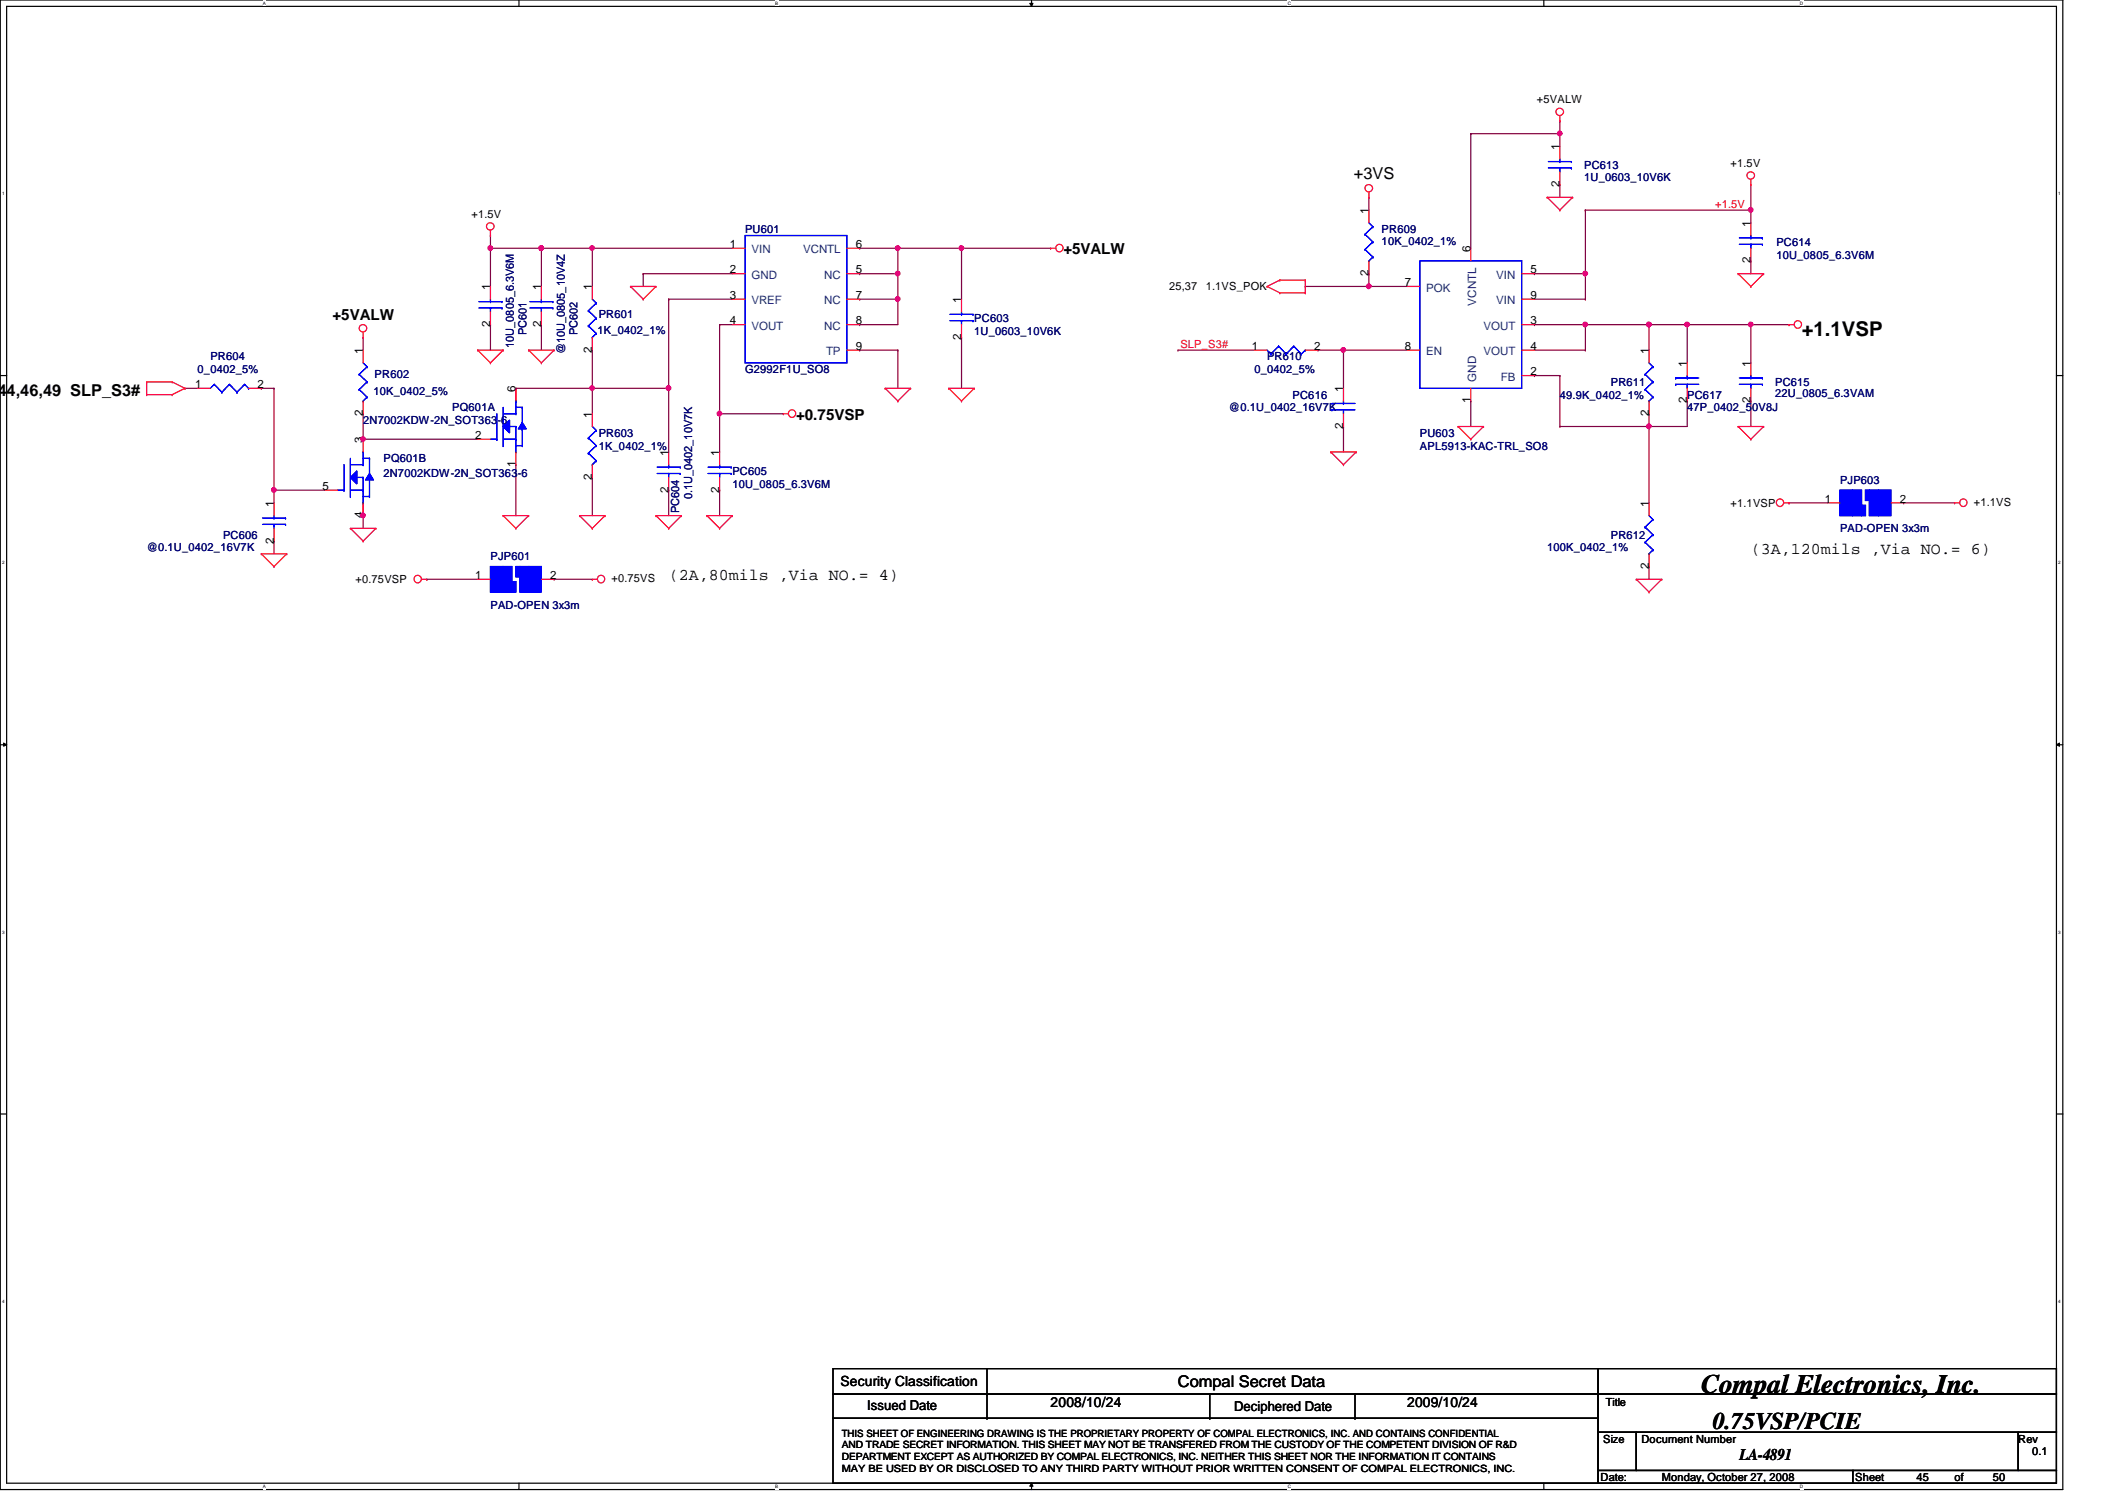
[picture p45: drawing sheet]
<svg xmlns="http://www.w3.org/2000/svg" width="297mm" height="210mm" viewBox="0 0 297 210" stroke-linecap="round" stroke-linejoin="round" font-family="sans-serif">
<defs><g id="words">
<text font-size="3.7" x="237.6" y="194.5">Compal Electronics, Inc.</text>
<text font-size="3.3" x="239.2" y="199.5">0.75VSP/PCIE</text>
<text font-size="2.8" x="251.6" y="46.9">+1.1VSP</text>
<g font-size="2.3">
<text x="189.1" y="25">+3VS</text>
<text x="-1" y="55.3">,44,46,49 SLP_S3#</text>
<text x="244.5" y="77.4">(3A,120mils ,Via NO.= 6)</text>
<text x="93.4" y="81">(2A,80mils ,Via NO.= 4)</text>
<text x="242.9" y="203.9">LA-4891</text>
</g>
<text font-size="2.2" x="164.5" y="193.7">Compal Secret Data</text>
<g font-size="2.1">
<text x="148.5" y="35.4">+5VALW</text>
<text x="46.4" y="44.7">+5VALW</text>
<text x="111.2" y="58.7">+0.75VSP</text>
</g>
<g font-size="1.9">
<text x="117.4" y="193.6">Security Classification</text>
<text x="121.1" y="196.9">Issued Date</text>
<text x="146.7" y="196.5">2008/10/24</text>
<text x="172.3" y="197.1">Deciphered Date</text>
<text x="196.5" y="196.5">2009/10/24</text>
</g>
<g font-size="1.6">
<text x="214.6" y="14.4">+5VALW</text>
<text x="217.8" y="21" transform="rotate(-90 217.8 21)">1</text>
<text x="241.7" y="23.3">+1.5V</text>
<text x="191.1" y="29.9" transform="rotate(-90 191.1 29.9)">1</text>
<text x="217.8" y="26.1" transform="rotate(-90 217.8 26.1)">2</text>
<text x="65.8" y="30.4">+1.5V</text>
<text x="101.9" y="34.6">1</text>
<text x="119.5" y="34.6">6</text>
<text x="205.4" y="35.2" transform="rotate(-90 205.4 35.2)">6</text>
<text x="244.5" y="31.7" transform="rotate(-90 244.5 31.7)">1</text>
<text x="68.4" y="40.6" transform="rotate(-90 68.4 40.6)">1</text>
<text x="75.6" y="40.6" transform="rotate(-90 75.6 40.6)">1</text>
<text x="82.7" y="40.6" transform="rotate(-90 82.7 40.6)">1</text>
<text x="101.9" y="38.2">2</text>
<text x="101.9" y="41.7">3</text>
<text x="119.5" y="38.2">5</text>
<text x="119.5" y="41.7">7</text>
<text x="163.3" y="40.6">25,37</text>
<text x="168.4" y="40.6">1.1VS_POK</text>
<text x="191.1" y="38.6" transform="rotate(-90 191.1 38.6)">2</text>
<text x="196.2" y="40">7</text>
<text x="213.7" y="38.2">5</text>
<text x="213.7" y="41.7">9</text>
<text x="244.5" y="36.8" transform="rotate(-90 244.5 36.8)">2</text>
<text x="68.4" y="45.7" transform="rotate(-90 68.4 45.7)">2</text>
<text x="75.6" y="45.7" transform="rotate(-90 75.6 45.7)">2</text>
<text x="101.9" y="45.3">4</text>
<text x="119.5" y="45.3">8</text>
<text x="134.2" y="47.5" transform="rotate(-90 134.2 47.5)">2</text>
<text x="134.2" y="42.3" transform="rotate(-90 134.2 42.3)">1</text>
<text x="213.7" y="45.3">3</text>
<text x="50.7" y="49.4" transform="rotate(-90 50.7 49.4)">1</text>
<text x="82.7" y="49.2" transform="rotate(-90 82.7 49.2)">2</text>
<text x="119.5" y="48.9">9</text>
<text x="174.8" y="48.9">1</text>
<text x="183.5" y="48.9">2</text>
<text x="196.2" y="48.9">8</text>
<text x="213.7" y="48.9">4</text>
<text x="213.7" y="52.4">2</text>
<text x="230.2" y="49.4" transform="rotate(-90 230.2 49.4)">1</text>
<text x="235.6" y="51.2" transform="rotate(-90 235.6 51.2)">1</text>
<text x="244.5" y="51.2" transform="rotate(-90 244.5 51.2)">1</text>
<text x="27.3" y="54.2">1</text>
<text x="35.9" y="54.2">2</text>
<text x="50.7" y="58.1" transform="rotate(-90 50.7 58.1)">2</text>
<text x="72" y="54.8" transform="rotate(-90 72 54.8)">6</text>
<text x="82.7" y="58.3" transform="rotate(-90 82.7 58.3)">1</text>
<text x="187.6" y="59.9" transform="rotate(-90 187.6 59.9)">2</text>
<text x="187.6" y="54.8" transform="rotate(-90 187.6 54.8)">1</text>
<text x="205.4" y="56.3" transform="rotate(-90 205.4 56.3)">1</text>
<text x="230.2" y="58.1" transform="rotate(-90 230.2 58.1)">2</text>
<text x="235.6" y="56.3" transform="rotate(-90 235.6 56.3)">2</text>
<text x="244.5" y="56.3" transform="rotate(-90 244.5 56.3)">2</text>
<text x="50.7" y="61.9" transform="rotate(-90 50.7 61.9)">3</text>
<text x="66.4" y="61.3">2</text>
<text x="72" y="65.2" transform="rotate(-90 72 65.2)">1</text>
<text x="93.3" y="63.7" transform="rotate(-90 93.3 63.7)">1</text>
<text x="100.5" y="63.7" transform="rotate(-90 100.5 63.7)">1</text>
<text x="38.2" y="70.8" transform="rotate(-90 38.2 70.8)">1</text>
<text x="45" y="68.4">5</text>
<text x="82.7" y="67" transform="rotate(-90 82.7 67)">2</text>
<text x="93.3" y="68.8" transform="rotate(-90 93.3 68.8)">2</text>
<text x="100.5" y="68.8" transform="rotate(-90 100.5 68.8)">2</text>
<text x="230.2" y="70.8" transform="rotate(-90 230.2 70.8)">1</text>
<text x="241.7" y="70.8">+1.1VSP</text>
<text x="254.8" y="70.2">1</text>
<text x="265.3" y="70.2">2</text>
<text x="275.6" y="70.6">+1.1VS</text>
<text x="38.2" y="75.9" transform="rotate(-90 38.2 75.9)">2</text>
<text x="50.7" y="72.3" transform="rotate(-90 50.7 72.3)">4</text>
<text x="49.7" y="81.4">+0.75VSP</text>
<text x="66.4" y="80.9">1</text>
<text x="76.8" y="80.9">2</text>
<text x="85.4" y="81.3">+0.75VS</text>
<text x="230.2" y="79.5" transform="rotate(-90 230.2 79.5)">2</text>
<text x="224.2" y="196.3">Title</text>
<text x="223.9" y="201.5">Size</text>
<text x="229.2" y="201.5">Document Number</text>
<text x="281.9" y="201.5">Rev</text>
<text x="283.8" y="203.2">0.1</text>
<text x="223.5" y="206.8">Date:</text>
<text x="232.1" y="206.8">Monday, October 27, 2008</text>
<text x="259.1" y="206.8">Sheet</text>
<text x="267.6" y="206.8">45</text>
<text x="273" y="206.8">of</text>
<text x="278.3" y="206.8">50</text>
</g>
<g font-size="1.6" fill="#000080">
<text x="221.2" y="23.7">PC613</text>
<text x="221.2" y="25.3">1U_0603_10V6K</text>
<text x="104.1" y="32.6">PU601</text>
<text x="193" y="32.6">PR609</text>
<text x="193" y="34.2">10K_0402_1%</text>
<text x="248.1" y="34.3">PC614</text>
<text x="248.1" y="36.1">10U_0805_6.3V6M</text>
<text x="73.5" y="46.8" transform="rotate(-90 73.5 46.8)">PC601</text>
<text x="80.6" y="46.8" transform="rotate(-90 80.6 46.8)">PC602</text>
<text x="83.4" y="46.6">1K_0402_1%</text>
<text x="83.6" y="44.4">PR601</text>
<text x="136.1" y="45">PC603</text>
<text x="136.1" y="46.8">1U_0603_10V6K</text>
<text x="27.6" y="52.1">0_0402_5%</text>
<text x="29.4" y="50.3">PR604</text>
<text x="52.3" y="52.8">PR602</text>
<text x="71.8" y="48.6" transform="rotate(-90 71.8 48.6)">10U_0805_6.3V6M</text>
<text x="78.9" y="49.4" transform="rotate(-90 78.9 49.4)">@10U_0805_10V4Z</text>
<text x="104.1" y="52.1">G2992F1U_SO8</text>
<text x="175.2" y="52.1">0_0402_5%</text>
<text x="176.9" y="50.3">PR610</text>
<text x="225" y="53.9">PR611</text>
<text x="247.9" y="53.9">PC615</text>
<text x="50.7" y="59.2">2N7002KDW-2N_SOT363-6</text>
<text x="52.2" y="55.1">10K_0402_5%</text>
<text x="63.2" y="57.4">PQ601A</text>
<text x="171.6" y="57.4">@0.1U_0402_16V7K</text>
<text x="180.5" y="55.7">PC616</text>
<text x="217.8" y="55.7">49.9K_0402_1%</text>
<text x="235.6" y="55.7">PC617</text>
<text x="235.6" y="57.4">47P_0402_50V8J</text>
<text x="247.9" y="55.5">22U_0805_6.3VAM</text>
<text x="53.5" y="64.6">PQ601B</text>
<text x="83.6" y="61">PR603</text>
<text x="83.6" y="62.8">1K_0402_1%</text>
<text x="198.3" y="61">PU603</text>
<text x="198.3" y="62.8">APL5913-KAC-TRL_SO8</text>
<text x="53.5" y="66.7">2N7002KDW-2N_SOT363-6</text>
<text x="94.9" y="71.7" transform="rotate(-90 94.9 71.7)">PC604</text>
<text x="96.6" y="69.7" transform="rotate(-90 96.6 69.7)">0.1U_0402_10V7K</text>
<text x="102.3" y="66.3">PC605</text>
<text x="102.3" y="68.1">10U_0805_6.3V6M</text>
<text x="257" y="67.6">PJP603</text>
<text x="20.5" y="77">@0.1U_0402_16V7K</text>
<text x="31.2" y="75.2">PC606</text>
<text x="216.1" y="77">100K_0402_1%</text>
<text x="225" y="75.2">PR612</text>
<text x="257" y="74.3">PAD-OPEN 3x3m</text>
<text x="68.5" y="78.2">PJP601</text>
<text x="68.5" y="85">PAD-OPEN 3x3m</text>
</g>
<g font-size="1.6" fill="#f00">
<text x="239.5" y="29">+1.5V</text>
<text x="164.8" y="48.6">SLP_S3#</text>
</g>
<g font-size="1.6" fill="#004080">
<text x="104.9" y="35.4">VIN</text>
<text x="112.2" y="35.4">VCNTL</text>
<text x="104.9" y="38.9">GND</text>
<text x="115.1" y="38.9">NC</text>
<text x="199.2" y="40.7">POK</text>
<text x="209" y="38.9">VIN</text>
<text x="104.9" y="46.1">VOUT</text>
<text x="104.9" y="42.5">VREF</text>
<text x="115.1" y="42.5">NC</text>
<text x="115.1" y="46.1">NC</text>
<text x="206.2" y="42.7" transform="rotate(-90 206.2 42.7)">VCNTL</text>
<text x="207.2" y="46.1">VOUT</text>
<text x="209" y="42.5">VIN</text>
<text x="115.4" y="49.6">TP</text>
<text x="199.2" y="49.6">EN</text>
<text x="206.2" y="53.3" transform="rotate(-90 206.2 53.3)">GND</text>
<text x="207.2" y="49.6">VOUT</text>
<text x="209.6" y="53.2">FB</text>
</g>
<g font-size="1.4">
<text x="117.6" y="200.6">THIS SHEET OF ENGINEERING DRAWING IS THE PROPRIETARY PROPERTY OF COMPAL ELECTRONICS, INC. AND CONTAINS CONFIDENTIAL</text>
<text x="117.6" y="202.3">AND TRADE SECRET INFORMATION. THIS SHEET MAY NOT BE TRANSFERED FROM THE CUSTODY OF THE COMPETENT DIVISION OF R&amp;D</text>
<text x="117.6" y="203.9">DEPARTMENT EXCEPT AS AUTHORIZED BY COMPAL ELECTRONICS, INC. NEITHER THIS SHEET NOR THE INFORMATION IT CONTAINS</text>
<text x="117.6" y="205.6">MAY BE USED BY OR DISCLOSED TO ANY THIRD PARTY WITHOUT PRIOR WRITTEN CONSENT OF COMPAL ELECTRONICS, INC.</text>
</g>
<g font-size=".6">
<text x="36.7" y=".7">A</text>
<text x="108.2" y=".7">B</text>
<text x="179.8" y=".7">C</text>
<text x="251.4" y=".7">D</text>
<text x=".3" y="27.3">1</text>
<text x="287.4" y="27.3">1</text>
<text x=".3" y="78.8">2</text>
<text x="287.4" y="78.8">2</text>
<text x=".3" y="130.4">3</text>
<text x="287.4" y="130.4">3</text>
<text x=".3" y="181.9">4</text>
<text x="287.4" y="181.9">4</text>
<text x="36.7" y="207.9">A</text>
<text x="108.2" y="207.9">B</text>
<text x="179.8" y="207.9">C</text>
<text x="251.4" y="207.9">D</text>
</g>
</g></defs>
<path d="M0 0h288.1v208h-288.1zM.9 .9h286.3v206.2h-286.3z" fill="none" stroke="#000" stroke-width=".17"/>
<g fill="#fff">
<path d="M36.7 .1h.4v.7h-.4z"/>
<path d="M36.7 207.3h.4v.7h-.4z"/>
</g>
<path d="M72.5 0v.9M72.5 207.1v.9" fill="none" stroke="#000" stroke-width=".17"/>
<g fill="#fff">
<path d="M108.2 .1h.5v.7h-.5z"/>
<path d="M108.2 207.3h.5v.7h-.5z"/>
</g>
<path d="M144.1 0v.9M144.1 207.1v.9" fill="none" stroke="#000" stroke-width=".17"/>
<path d="M143.8 .5h.5l-.2 .4zM144.1 207.1l.2 .5h-.5z" fill="#000"/>
<path d="M143.8 .5h.5l-.2 .4zM144.1 207.1l.2 .5h-.5z" fill="none" stroke="#000" stroke-width=".14"/>
<g fill="#fff">
<path d="M179.8 .1h.5v.7h-.5z"/>
<path d="M179.8 207.3h.5v.7h-.5z"/>
</g>
<path d="M215.6 0v.9M215.6 207.1v.9" fill="none" stroke="#000" stroke-width=".17"/>
<g fill="#fff">
<path d="M251.4 .1h.4v.7h-.4z"/>
<path d="M251.4 207.3h.4v.7h-.4z"/>
<path d="M.3 26.7h.3v.7h-.3z"/>
<path d="M287.4 26.7h.4v.7h-.4z"/>
<path d="M.3 78.2h.3v.8h-.3z"/>
<path d="M287.4 78.2h.4v.8h-.4z"/>
</g>
<path d="M0 52.5h.9M287.2 52.5h.9" fill="none" stroke="#000" stroke-width=".17"/>
<g fill="#fff">
<path d="M.3 129.8h.3v.7h-.3z"/>
<path d="M287.4 129.8h.4v.7h-.4z"/>
</g>
<path d="M0 104h.9M287.2 104h.9" fill="none" stroke="#000" stroke-width=".17"/>
<path d="M.5 103.8l.4 .2-.4 .2zM287.2 104l.4-.2v.4z" fill="#000"/>
<path d="M.5 103.8l.4 .2-.4 .2zM287.2 104l.4-.2v.4z" fill="none" stroke="#000" stroke-width=".14"/>
<g fill="#fff">
<path d="M.3 181.4h.3v.7h-.3z"/>
<path d="M287.4 181.4h.4v.7h-.4z"/>
</g>
<path d="M0 155.6h.9M287.2 155.6h.9" fill="none" stroke="#000" stroke-width=".17"/>
<path d="M50.7 57.8h.1M50.7 47.1h.1M50.7 47.1v1.8M50.7 57.8v3.5M50.7 72h.1M50.7 72v1.8" fill="none" stroke="#800040" stroke-width=".17"/>
<circle cx="50.7" cy="72" r=".32" fill="#f0f"/>
<circle cx="50.7" cy="72" r=".32" fill="none" stroke="#f0f" stroke-width=".17"/>
<path d="M82.7 34.7h.1M82.7 34.7v5.3M82.7 48.9h.1M82.7 48.9v5.3M38.3 75.6h.1M38.3 68.5h.1M38.3 68.5v1.7M38.3 75.6v1.7" fill="none" stroke="#800040" stroke-width=".17"/>
<circle cx="38.2" cy="68.4" r=".32" fill="#f0f"/>
<circle cx="38.2" cy="68.4" r=".32" fill="none" stroke="#f0f" stroke-width=".17"/>
<path d="M36.5 54.2h.1M36.5 54.2h1.8M38.3 68.5h.1M38.3 68.5h7.1M50.7 61.3h.1M50.7 61.3h16" fill="none" stroke="#800040" stroke-width=".17"/>
<circle cx="50.7" cy="61.3" r=".32" fill="#f0f"/>
<circle cx="50.7" cy="61.3" r=".32" fill="none" stroke="#f0f" stroke-width=".17"/>
<path d="M125.4 34.7h.1M125.4 34.7h8.9M134.3 34.7h.1M134.3 34.7v7.1M134.3 47.1h.1M134.3 47.1v7.1" fill="none" stroke="#800040" stroke-width=".17"/>
<circle cx="125.4" cy="34.6" r=".32" fill="#f0f"/>
<circle cx="125.4" cy="34.6" r=".32" fill="none" stroke="#f0f" stroke-width=".17"/>
<path d="M25.8 54.2h.1M25.8 54.2h1.8M72 54.2h.1M72 54.2v1.8M82.7 54.2h.1M82.7 54.2h10.7M72 64.9h.1M72 64.9v7.1" fill="none" stroke="#800040" stroke-width=".17"/>
<circle cx="93.4" cy="54.2" r=".32" fill="#f0f"/>
<circle cx="93.4" cy="54.2" r=".32" fill="none" stroke="#f0f" stroke-width=".17"/>
<circle cx="82.7" cy="54.2" r=".32" fill="#f0f"/>
<circle cx="82.7" cy="54.2" r=".32" fill="none" stroke="#f0f" stroke-width=".17"/>
<path d="M68.5 34.7h.1M68.5 34.7v5.3M68.5 34.7h7.1" fill="none" stroke="#800040" stroke-width=".17"/>
<circle cx="68.5" cy="34.6" r=".32" fill="#f0f"/>
<circle cx="68.5" cy="34.6" r=".32" fill="none" stroke="#f0f" stroke-width=".17"/>
<g fill="none" stroke="#800040" stroke-width=".17">
<path d="M89.8 38.2h.1M89.8 38.2v1.8M120.1 38.2h.1M120.1 38.2h5.3M125.4 38.2h.1M125.4 38.2v3.6M75.6 45.3h.1M75.6 45.3v3.6M93.4 41.8h.1M93.4 41.8v12.4M100.5 45.3h.1M100.5 45.3h1.8"/>
<path d="M120.1 48.9h.1M120.1 45.3h.1M120.1 45.3h5.3M120.1 48.9h5.3"/>
</g>
<circle cx="125.4" cy="41.8" r=".32" fill="#f0f"/>
<circle cx="125.4" cy="41.8" r=".32" fill="none" stroke="#f0f" stroke-width=".17"/>
<circle cx="125.4" cy="38.2" r=".32" fill="#f0f"/>
<circle cx="125.4" cy="38.2" r=".32" fill="none" stroke="#f0f" stroke-width=".17"/>
<path d="M134.3 34.7h.1M134.3 34.7h12.4" fill="none" stroke="#800040" stroke-width=".17"/>
<circle cx="134.3" cy="34.6" r=".32" fill="#f0f"/>
<circle cx="134.3" cy="34.6" r=".32" fill="none" stroke="#f0f" stroke-width=".17"/>
<path d="M100.5 57.8h.1M100.5 45.3h.1M100.5 45.3v17.8M100.5 57.8h8.9" fill="none" stroke="#800040" stroke-width=".17"/>
<circle cx="100.5" cy="57.8" r=".32" fill="#f0f"/>
<circle cx="100.5" cy="57.8" r=".32" fill="none" stroke="#f0f" stroke-width=".17"/>
<path d="M82.7 34.7h.1M82.7 34.7h19.6M89.8 38.2h.1M89.8 38.2h12.5M82.7 54.2h.1M82.7 54.2v3.6M93.4 54.2h.1M93.4 54.2v8.9M93.4 68.5h.1M93.4 68.5v3.5M100.5 68.5h.1M100.5 68.5v3.5" fill="none" stroke="#800040" stroke-width=".17"/>
<circle cx="82.7" cy="34.6" r=".32" fill="#f0f"/>
<circle cx="82.7" cy="34.6" r=".32" fill="none" stroke="#f0f" stroke-width=".17"/>
<path d="M75.6 34.7h.1M75.6 34.7v5.3" fill="none" stroke="#800040" stroke-width=".17"/>
<circle cx="75.6" cy="34.6" r=".32" fill="#f0f"/>
<circle cx="75.6" cy="34.6" r=".32" fill="none" stroke="#f0f" stroke-width=".17"/>
<g fill="none" stroke="#800040" stroke-width=".17">
<path d="M68.5 32.9h.1M68.5 32.9v1.8M75.6 34.7h.1M75.6 34.7h7.1M120.1 34.7h.1M120.1 34.7h5.3M125.4 34.7h.1M125.4 34.7v3.5M68.5 45.3h.1M68.5 45.3v3.6M93.4 41.8h.1M93.4 41.8h8.9"/>
<path d="M120.1 41.8h.1M120.1 41.8h5.3M125.4 48.9h.1M125.4 41.8h.1M125.4 41.8v3.5M125.4 48.9v5.3M82.7 66.7h.1M82.7 66.7v5.3M59.6 80.9h.1M59.6 80.9h7.1M77.4 80.9h.1M77.4 80.9h5.3"/>
</g>
<circle cx="75.6" cy="34.6" r=".32" fill="#f0f"/>
<circle cx="75.6" cy="34.6" r=".32" fill="none" stroke="#f0f" stroke-width=".17"/>
<path d="M230.3 59.6h.1M230.3 59.6h5.3M249.8 70.2h.1M249.8 70.2h5.4M265.8 70.2h.1M265.8 70.2h7.2" fill="none" stroke="#800040" stroke-width=".17"/>
<circle cx="230.3" cy="59.5" r=".32" fill="#f0f"/>
<circle cx="230.3" cy="59.5" r=".32" fill="none" stroke="#f0f" stroke-width=".17"/>
<g fill="none" stroke="#800040" stroke-width=".17">
<path d="M205.4 18.7h.1M205.4 18.7v16M205.4 18.7h12.4M217.8 25.8h.1M217.8 25.8v1.8M244.5 25.8h.1M244.5 25.8v3.5M221.4 45.3h.1M221.4 45.3h8.9M230.3 59.6h.1M230.3 59.6v10.6M244.5 45.3h.1"/>
<path d="M244.5 56h.1M244.5 45.3v5.4M244.5 56v3.6M244.5 45.3h5.3M249.8 45.3h.1M230.3 79.1h.1M230.3 79.1v1.8"/>
</g>
<circle cx="230.3" cy="45.3" r=".32" fill="#f0f"/>
<circle cx="230.3" cy="45.3" r=".32" fill="none" stroke="#f0f" stroke-width=".17"/>
<path d="M214.3 38.2h.1M214.3 38.2h7.1" fill="none" stroke="#800040" stroke-width=".17"/>
<circle cx="221.4" cy="38.2" r=".32" fill="#f0f"/>
<circle cx="221.4" cy="38.2" r=".32" fill="none" stroke="#f0f" stroke-width=".17"/>
<path d="M214.3 45.3h.1M214.3 45.3h7.1" fill="none" stroke="#800040" stroke-width=".17"/>
<circle cx="221.4" cy="45.3" r=".32" fill="#f0f"/>
<circle cx="221.4" cy="45.3" r=".32" fill="none" stroke="#f0f" stroke-width=".17"/>
<path d="M221.4 29.3h.1M221.4 29.3h23.1M244.5 29.3h.1M244.5 29.3v1.8" fill="none" stroke="#800040" stroke-width=".17"/>
<circle cx="244.5" cy="29.3" r=".32" fill="#f0f"/>
<circle cx="244.5" cy="29.3" r=".32" fill="none" stroke="#f0f" stroke-width=".17"/>
<path d="M205.4 56h.1M205.4 56v3.6M217.8 52.5h.1M217.8 52.5v7.1M235.6 45.3h.1M235.6 45.3h8.9" fill="none" stroke="#800040" stroke-width=".17"/>
<circle cx="244.5" cy="45.3" r=".32" fill="#f0f"/>
<circle cx="244.5" cy="45.3" r=".32" fill="none" stroke="#f0f" stroke-width=".17"/>
<circle cx="235.6" cy="45.3" r=".32" fill="#f0f"/>
<circle cx="235.6" cy="45.3" r=".32" fill="none" stroke="#f0f" stroke-width=".17"/>
<path d="M191.2 27.6h.1M191.2 38.2h.1M191.2 27.6v1.7M191.2 38.2v1.8M221.4 29.3h.1M221.4 29.3v8.9M230.3 45.3h.1M230.3 45.3v3.6M235.6 45.3h.1M235.6 56h.1M235.6 45.3v5.4M235.6 56v3.6" fill="none" stroke="#800040" stroke-width=".17"/>
<circle cx="230.3" cy="45.3" r=".32" fill="#f0f"/>
<circle cx="230.3" cy="45.3" r=".32" fill="none" stroke="#f0f" stroke-width=".17"/>
<path d="M217.8 18.7h.1M217.8 18.7v1.7M187.6 48.9h.1M187.6 48.9h8.9M191.2 40h.1M191.2 40h5.3" fill="none" stroke="#800040" stroke-width=".17"/>
<circle cx="217.8" cy="18.6" r=".32" fill="#f0f"/>
<circle cx="217.8" cy="18.6" r=".32" fill="none" stroke="#f0f" stroke-width=".17"/>
<path d="M217.8 16.9h.1M217.8 16.9v1.8M164.5 48.9h.1M164.5 48.9h10.7M187.6 48.9h.1M187.6 48.9v5.3" fill="none" stroke="#800040" stroke-width=".17"/>
<circle cx="187.6" cy="48.9" r=".32" fill="#f0f"/>
<circle cx="187.6" cy="48.9" r=".32" fill="none" stroke="#f0f" stroke-width=".17"/>
<path d="M182.3 40h.1M182.3 40h8.9M184.1 48.9h.1M184.1 48.9h3.5M187.6 59.6h.1M187.6 59.6v3.5" fill="none" stroke="#800040" stroke-width=".17"/>
<circle cx="191.1" cy="40" r=".32" fill="#f0f"/>
<circle cx="191.1" cy="40" r=".32" fill="none" stroke="#f0f" stroke-width=".17"/>
<g fill="none" stroke="#800040" stroke-width=".17">
<path d="M221.4 38.2h.1M221.4 38.2v3.6M244.5 36.4h.1M244.5 36.4v1.8M38.3 54.2h.1M38.3 54.2v14.3M72 54.2h.1M72 54.2h10.7M214.3 52.5h.1M214.3 52.5h3.5M214.3 48.9h7.1M214.3 41.8h7.1"/>
<path d="M217.8 59.6h.1M221.4 48.9h.1M221.4 45.3h.1M221.4 41.8h.1M221.4 45.3v3.6M230.3 57.8h.1M230.3 45.3h5.3M230.3 57.8v1.8h-12.5M235.6 45.3h.1M50.7 68.5h.1M50.7 68.5v3.5"/>
</g>
<g fill="none" stroke="#f00" stroke-width=".17">
<path d="M217.8 16.9h.1M217.8 16.2v.7M68.5 32.9h.1M68.5 32.2v.7M102.3 34.7h1.8M102.3 38.2h1.8M118.3 34.7h1.8M118.3 38.2h1.8M146.7 34.7h.1M146.7 34.7h.7M178.7 39.1h.1M178.7 39.1l-1.8 .9"/>
<path d="M178.7 39.1h3.6M182.3 39.1h.1M182.3 39.1v1.8M191.2 27.6h.1M191.2 26.8v.8M216.1 27.6h.1M216.1 27.6h3.5M216.1 27.6l1.7 1.7M217.8 29.3h.1M217.8 20.4v1.8M217.8 24v1.8M219.6 27.6h.1"/>
<path d="M219.6 27.6l-1.8 1.7M242.7 38.2h.1M242.7 38.2h3.6M242.7 38.2l1.8 1.8M244.5 25.8h.1M244.5 25.1v.7M244.5 31.1v1.8M244.5 34.7v1.7M246.3 38.2h.1M246.3 38.2l-1.8 1.8M20.5 53.3h.1M20.5 55.1h.1"/>
<path d="M20.5 53.3h3.5M20.5 53.3v1.8M20.5 55.1h3.5M24 53.3h.1M24 55.1h.1M24 53.3l1.8 .9M25.8 54.2h.1M25.8 54.2l-1.8 .9M27.6 54.2h1.8M34.7 54.2h1.8M50.7 47.1h.1M50.7 46.4v.7"/>
<path d="M50.7 48.9v1.8M50.7 56v1.8M66.7 48.9h.1M66.7 48.9h3.6M66.7 48.9l1.8 1.8M68.5 50.7h.1M70.3 48.9h.1M70.3 48.9l-1.8 1.8M73.8 48.9h.1M73.8 48.9h3.6M73.8 48.9l1.8 1.8M75.6 50.7h.1"/>
<path d="M75.6 40v1.8M75.6 43.6v1.7M77.4 48.9h.1M77.4 48.9l-1.8 1.8M82.7 40v1.8M82.7 47.1v1.8M88 40h.1M88 40h3.6M88 40l1.8 1.8M89.8 41.8h.1M91.6 40h.1M91.6 40l-1.8 1.8"/>
<path d="M102.3 45.3h1.8M102.3 41.8h1.8M109.4 57.8h.1M109.4 57.8h.7M118.3 48.9h1.8M118.3 45.3h1.8M118.3 41.8h1.8M123.6 54.2h.1M123.6 54.2h3.6M123.6 54.2l1.8 1.8M125.4 56h.1M127.2 54.2h.1"/>
<path d="M127.2 54.2l-1.8 1.8M132.5 54.2h.1M132.5 54.2h3.6M132.5 54.2l1.8 1.8M134.3 56h.1M136.1 54.2h.1M136.1 54.2l-1.8 1.8M175.2 48.9h1.7M176.9 40h.1M176.9 40l1.8 .9M178.7 40.9h.1M178.7 40.9h3.6"/>
<path d="M182.3 40.9h.1M182.3 48.9h1.8M203.6 59.6h.1M203.6 59.6h3.6M203.6 59.6l1.8 1.7M207.2 59.6h.1M207.2 59.6l-1.8 1.7M242.7 59.6h.1M242.7 59.6h3.6M242.7 59.6l1.8 1.7M244.5 40h.1M246.3 59.6h.1"/>
<path d="M246.3 59.6l-1.8 1.7M249.8 45.3h.1M249.8 45.3h.8M36.5 77.3h.1M36.5 77.3h3.5M36.5 77.3l1.8 1.8M38.3 79.1h.1M40 77.3h.1M40 77.3l-1.7 1.8M48.9 73.8h.1M48.9 73.8h3.6M48.9 73.8l1.8 1.8"/>
<path d="M50.7 75.6h.1M52.5 73.8h.1M52.5 73.8l-1.8 1.8M70.3 72h.1M70.3 72h3.5M70.3 72l1.7 1.8M72 73.8h.1M73.8 72h.1M73.8 72l-1.8 1.8M80.9 72h.1M80.9 72h3.6M80.9 72l1.8 1.8"/>
<path d="M82.7 73.8h.1M84.5 72h.1M84.5 72l-1.8 1.8M91.6 72h.1M91.6 72h3.6M91.6 72l1.8 1.8M93.4 73.8h.1M95.2 72h.1M95.2 72l-1.8 1.8M98.7 72h.1M98.7 72h3.6M98.7 72l1.8 1.8"/>
<path d="M100.5 73.8h.1M100.5 63.1v1.8M100.5 66.7v1.8M102.3 72h.1M102.3 72l-1.8 1.8M185.8 63.1h.1M185.8 63.1h3.6M185.8 63.1l1.8 1.8M187.6 64.9h.1M189.4 63.1h.1M189.4 63.1l-1.8 1.8M205.4 61.3h.1"/>
<path d="M244.5 61.3h.1M249.1 70.2h.7M249.8 70.2h.1M273 70.2h.1M273 70.2h.7M58.9 80.9h.7M59.6 80.9h.1M82.7 80.9h.1M82.7 80.9h.7M228.5 80.9h.1M228.5 80.9h3.6M228.5 80.9l1.8 1.8"/>
<path d="M230.3 82.7h.1M232.1 80.9h.1M232.1 80.9l-1.8 1.8"/>
<circle cx="217.8" cy="15.6" r=".52"/>
<circle cx="68.5" cy="31.6" r=".52"/>
<circle cx="147.9" cy="34.6" r=".52"/>
<circle cx="191.2" cy="26.3" r=".52"/>
<circle cx="244.5" cy="24.5" r=".52"/>
<circle cx="50.7" cy="45.8" r=".52"/>
<circle cx="110.6" cy="57.8" r=".52"/>
<circle cx="251.1" cy="45.3" r=".52"/>
<circle cx="248.6" cy="70.2" r=".52"/>
<circle cx="274.2" cy="70.2" r=".52"/>
<circle cx="58.3" cy="80.9" r=".52"/>
<circle cx="83.9" cy="80.9" r=".52"/>
</g>
<g fill="none" stroke="#000" stroke-width=".17">
<path d="M116.3 191.1h106.9v3.6h-106.9zM116.3 194.7h106.9v3.4h-106.9zM116.3 198.1h106.9v9h-106.9zM137.8 194.7h.1M137.8 198.1h.1M137.8 191.1v7M168.9 198.1h.1M168.9 194.7v3.4M189.2 198.1h.1M189.2 194.7v3.4M223.2 191.1h64v3.6h-64zM223.2 194.7h64v5.3h-64z"/>
<path d="M223.2 200h5.3v5.4h-5.3zM223.2 205.4h35.5v1.7h-35.5zM228.5 200h53.4v5.4h-53.4zM258.7 205.4h28.5v1.7h-28.5zM281.9 200h5.3v5.4h-5.3z"/>
</g>
<g fill="none" stroke="#00f" stroke-width=".17">
<path d="M104.1 32.9h14.2v17.8h-14.2zM216.2 23.5h3.3M216.2 22.6h3.3M217.8 22.6h.1M217.8 23.5h.1M217.8 22.2v.4M217.8 23.5v.5M219.5 23.5h.1M219.5 22.6h.1M242.9 34.1h3.2M242.9 33.2h3.2M244.5 33.2h.1"/>
<path d="M244.5 34.1h.1M244.5 32.9v.3M244.5 34.1v.6M246.1 34.1h.1M246.1 33.2h.1M29.9 53.7h.1M29.9 53.7l-.5 .5M29.9 53.7l1.1 1.1M31 54.8h.1M32 53.7h.1M32 53.7l-1 1.1M32 53.7l1.1 1.1"/>
<path d="M33.1 54.8h.1M34.2 53.7h.1M34.2 53.7l-1.1 1.1M34.2 53.7l.5 .5M34.7 54.2h.1M50.2 52.3h.1M50.2 54.4h.1M50.2 52.3l1.1 1M50.2 54.4l1.1 1.1M50.7 56h.1M50.7 50.7l.6 .5M51.3 51.2h.1"/>
<path d="M51.3 53.3h.1M51.3 55.5h.1M51.3 51.2l-1.1 1.1M51.3 53.3l-1.1 1.1M51.3 55.5l-.6 .5M69.4 57.8v3.5M70.3 56.9v5.3M70.3 57.8h1.7M72 57.8h.1M74 43h3.2M74 42.1h3.2M75.6 42.1h.1"/>
<path d="M75.6 43h.1M75.6 41.8v.3M75.6 43v.6M77.2 43h.1M77.2 42.1h.1M82.2 43.4h.1M82.2 45.5h.1M82.2 43.4l1.1 1M82.2 45.5l1.1 1.1M82.7 47.1h.1M82.7 41.8l.6 .5M83.3 42.3h.1"/>
<path d="M83.3 44.4h.1M83.3 46.6h.1M83.3 42.3l-1.1 1.1M83.3 44.4l-1.1 1.1M83.3 46.6l-.6 .5M176.9 48.9l.6 .5M177.5 49.4h.1M178.6 48.3h.1M178.6 48.3l-1.1 1.1M178.6 48.3l1 1.1M179.6 49.4h.1M180.7 48.3h.1"/>
<path d="M180.7 48.3l-1.1 1.1M180.7 48.3l1 1.1M181.7 49.4h.1M182.3 48.9h.1M182.3 48.9l-.6 .5M68.5 61.3h.9M69.4 61.3h.1M70.3 62.2h.1M70.3 61.3h1.7M72 61.3h.1M98.9 66.1h3.2M98.9 65.2h3.2"/>
<path d="M100.5 65.2h.1M100.5 66.1h.1M100.5 64.9v.3M100.5 66.1v.6M102.1 66.1h.1M102.1 65.2h.1"/>
</g>
<path d="M71.2 58.7v1.8l-.9-.9z" fill="#00f"/>
<path d="M71.2 58.7v1.8l-.9-.9zM71.2 59.6h.8M72 59.6h.1M72 56h.1M72 56v1.8M72 59.6v3.5M72 56.9h.9M72.9 59.9h.1M72.9 56.9h.1M72.9 59.9v2.3M72 63.1h.1" fill="none" stroke="#00f" stroke-width=".17"/>
<path d="M72.9 59l.6 .9h-1.1z" fill="#00f"/>
<g fill="none" stroke="#00f" stroke-width=".17">
<path d="M69.4 57.8v3.5M70.3 56.9v5.3M70.3 57.8h1.7M72 57.8h.1M72.9 59l.6 .9h-1.1zM72.9 59h.1M72.9 56.9v2.1M68.5 61.3h.9M69.4 61.3h.1M70.3 62.2h.1M70.3 61.3h1.7M72 61.3h.1"/>
<path d="M72 62.2h.9M72.9 62.2h.1"/>
</g>
<path d="M71.2 58.7v1.8l-.9-.9z" fill="#00f"/>
<path d="M71.2 58.7v1.8l-.9-.9zM71.2 59.6h.8M72 59.6h.1M72 56h.1M72 56v1.8M72 59.6v3.5M72 56.9h.9M72.9 59.9h.1M72.9 56.9h.1M72.9 59.9v2.3M72 63.1h.1" fill="none" stroke="#00f" stroke-width=".17"/>
<path d="M72.9 59l.6 .9h-1.1z" fill="#00f"/>
<g fill="none" stroke="#00f" stroke-width=".17">
<path d="M72.9 59l.6 .9h-1.1zM72.9 59h.1M72.9 56.9v2.1M47.2 68.5h.8M48 68.5h.1M48 64.9v3.6M48.9 69.3h.1M48.9 68.5h1.8M48.9 64v5.3M48.9 64.9h1.8M50.7 68.5h.1M50.7 64.9h.1"/>
<path d="M72 62.2h.9M72.9 62.2h.1"/>
</g>
<path d="M72 54.2v1.8M66.7 61.3h1.8M72 63.1v1.8" fill="none" stroke="#f00" stroke-width=".17"/>
<path d="M49.8 65.8v1.8l-.9-.9z" fill="#00f"/>
<path d="M49.8 65.8v1.8l-.9-.9zM49.8 66.7h.9M50.7 66.7h.1M50.7 70.2h.1M50.7 63.1h.1M50.7 63.1v1.8M50.7 66.7v3.5M50.7 64h.9M51.6 67h.1M51.6 64h.1M51.6 67v2.3" fill="none" stroke="#00f" stroke-width=".17"/>
<path d="M51.6 66.1l.6 .9h-1.1z" fill="#00f"/>
<g fill="none" stroke="#00f" stroke-width=".17">
<path d="M47.2 68.5h.8M48 68.5h.1M48 64.9v3.6M48.9 69.3h.1M48.9 68.5h1.8M48.9 64v5.3M48.9 64.9h1.8M50.7 68.5h.1M50.7 64.9h.1M50.7 69.3h.9M51.6 66.1l.6 .9h-1.1zM51.6 66.1h.1"/>
<path d="M51.6 69.3h.1M51.6 64v2.1"/>
</g>
<path d="M49.8 65.8v1.8l-.9-.9z" fill="#00f"/>
<path d="M49.8 65.8v1.8l-.9-.9zM49.8 66.7h.9M50.7 66.7h.1M50.7 70.2h.1M50.7 63.1h.1M50.7 63.1v1.8M50.7 66.7v3.5M50.7 64h.9M51.6 67h.1M51.6 64h.1M51.6 67v2.3" fill="none" stroke="#00f" stroke-width=".17"/>
<path d="M51.6 66.1l.6 .9h-1.1z" fill="#00f"/>
<g fill="none" stroke="#00f" stroke-width=".17">
<path d="M190.6 32.7h.1M190.6 34.8h.1M190.6 32.7l1.1 1.1M190.6 34.8l1.1 1.1M191.2 36.4h.1M191.2 31.1l.5 .6M191.7 31.7h.1M191.7 33.8h.1M191.7 35.9h.1M191.7 31.7l-1.1 1M191.7 33.8l-1.1 1M191.7 35.9l-.5 .5"/>
<path d="M198.3 36.4h14.2v17.8h-14.2zM66.9 43h3.2M66.9 42.1h3.2M68.5 42.1h.1M68.5 43h.1M68.5 41.8v.3M68.5 43v.6M70.1 43h.1M70.1 42.1h.1M186 57.2h.1M186 56.3h.1M186 57.2h3.2"/>
<path d="M186 56.3h3.2M187.6 56.3h.1M187.6 57.2h.1M187.6 56v.3M187.6 57.2v.6M229.7 52.3h.1M229.7 54.4h.1M229.7 52.3l1.1 1M229.7 54.4l1.1 1.1M230.3 56h.1M230.3 50.7l.5 .5M230.8 51.2h.1"/>
<path d="M230.8 53.3h.1M230.8 55.5h.1M230.8 51.2l-1.1 1.1M230.8 53.3l-1.1 1.1M230.8 55.5l-.5 .5M234 53.7h.1M234 52.8h.1M234 53.7h3.2M234 52.8h3.2M235.6 52.8h.1M235.6 53.7h.1M235.6 52.5v.3"/>
<path d="M235.6 53.7v.5M50.7 69.3h.9M51.6 66.1l.6 .9h-1.1zM51.6 66.1h.1M51.6 69.3h.1M51.6 64v2.1"/>
</g>
<g fill="none" stroke="#f00" stroke-width=".17">
<path d="M191.2 29.3v1.8M191.2 36.4v1.8M205.4 34.7v1.7M212.5 38.2h1.8M68.5 40v1.8M68.5 43.6v1.7M187.6 54.2v1.8M187.6 57.8v1.8M196.5 40h1.8M196.5 48.9h1.8M205.4 54.2v1.8M212.5 45.3h1.8"/>
<path d="M212.5 48.9h1.8M212.5 52.5h1.8M212.5 41.8h1.8M230.3 48.9v1.8M230.3 56v1.8M235.6 50.7v1.8M235.6 54.2v1.8M45.4 68.5h1.8M50.7 61.3v1.8M50.7 70.2v1.8"/>
</g>
<path d="M68.5 79.1h1.8v3.6h-1.8z" fill-rule="evenodd" fill="#00f"/>
<path d="M68.5 79.1h1.8v3.6h-1.8z" fill="none" stroke="#00f" stroke-width=".17"/>
<path d="M73.8 79.1h1.8v3.6h-1.8z" fill-rule="evenodd" fill="#00f"/>
<path d="M73.8 79.1h1.8v3.6h-1.8z" fill="none" stroke="#00f" stroke-width=".17"/>
<path d="M70.3 79.1h1.2v3.6h-1.2z" fill-rule="evenodd" fill="#00f"/>
<path d="M70.3 79.1h1.2v3.6h-1.2z" fill="none" stroke="#00f" stroke-width=".17"/>
<path d="M71.5 81.2h.5v1.5h-.5z" fill-rule="evenodd" fill="#00f"/>
<path d="M71.5 81.2h.5v1.5h-.5z" fill="none" stroke="#00f" stroke-width=".17"/>
<path d="M72 79.1h.6v1.5h-.6z" fill-rule="evenodd" fill="#00f"/>
<path d="M72 79.1h.6v1.5h-.6z" fill="none" stroke="#00f" stroke-width=".17"/>
<path d="M72.6 79.1h1.2v3.6h-1.2z" fill-rule="evenodd" fill="#00f"/>
<path d="M72.6 79.1h1.2v3.6h-1.2z" fill="none" stroke="#00f" stroke-width=".17"/>
<path d="M68.5 79.1h1.8v3.6h-1.8z" fill-rule="evenodd" fill="#00f"/>
<path d="M68.5 79.1h1.8v3.6h-1.8z" fill="none" stroke="#00f" stroke-width=".17"/>
<path d="M73.8 79.1h1.8v3.6h-1.8z" fill-rule="evenodd" fill="#00f"/>
<path d="M73.8 79.1h1.8v3.6h-1.8z" fill="none" stroke="#00f" stroke-width=".17"/>
<path d="M70.3 79.1h1.2v3.6h-1.2z" fill-rule="evenodd" fill="#00f"/>
<path d="M70.3 79.1h1.2v3.6h-1.2z" fill="none" stroke="#00f" stroke-width=".17"/>
<path d="M71.5 81.2h.5v1.5h-.5z" fill-rule="evenodd" fill="#00f"/>
<path d="M71.5 81.2h.5v1.5h-.5z" fill="none" stroke="#00f" stroke-width=".17"/>
<path d="M72 79.1h.6v1.5h-.6z" fill-rule="evenodd" fill="#00f"/>
<path d="M72 79.1h.6v1.5h-.6z" fill="none" stroke="#00f" stroke-width=".17"/>
<path d="M72.6 79.1h1.2v3.6h-1.2z" fill-rule="evenodd" fill="#00f"/>
<g fill="none" stroke="#00f" stroke-width=".17">
<path d="M82.7 59.6l.6 .5M242.9 53.7h3.2M242.9 52.8h3.2M244.5 52.8h.1M244.5 53.7h.1M244.5 52.5v.3M244.5 53.7v.5M246.1 53.7h.1M246.1 52.8h.1M72.6 79.1h1.2v3.6h-1.2zM82.2 61.2h.1M82.2 63.3h.1"/>
<path d="M82.2 61.2l1.1 1M82.2 63.3l1.1 1M82.7 64.9h.1M83.3 60.1h.1M83.3 62.2h.1M83.3 64.3h.1M83.3 60.1l-1.1 1.1M83.3 62.2l-1.1 1.1M83.3 64.3l-.6 .6M91.8 66.1h3.2M91.8 65.2h3.2M93.4 65.2h.1"/>
<path d="M93.4 66.1h.1M93.4 64.9v.3M93.4 66.1v.6M95 66.1h.1M95 65.2h.1M229.7 73.6h.1M229.7 75.7h.1M229.7 73.6l1.1 1.1M229.7 75.7l1.1 1.1M230.3 77.3h.1M230.3 72l.5 .6M230.8 72.6h.1"/>
<path d="M230.8 74.7h.1M230.8 76.8h.1M230.8 72.6l-1.1 1M230.8 74.7l-1.1 1M230.8 76.8l-.5 .5"/>
</g>
<path d="M82.7 57.8v1.8M244.5 50.7v1.8M244.5 54.2v1.8M82.7 64.9v1.8M93.4 63.1v1.8M93.4 66.7v1.8M230.3 70.2v1.8M230.3 77.3v1.8M66.7 80.9h1.8M75.6 80.9h1.8" fill="none" stroke="#f00" stroke-width=".17"/>
<path d="M257 68.5h1.7v3.5h-1.7z" fill-rule="evenodd" fill="#00f"/>
<path d="M257 68.5h1.7v3.5h-1.7z" fill="none" stroke="#00f" stroke-width=".17"/>
<path d="M262.3 68.5h1.8v3.5h-1.8z" fill-rule="evenodd" fill="#00f"/>
<path d="M262.3 68.5h1.8v3.5h-1.8z" fill="none" stroke="#00f" stroke-width=".17"/>
<path d="M258.7 68.5h1.3v3.5h-1.3z" fill-rule="evenodd" fill="#00f"/>
<path d="M258.7 68.5h1.3v3.5h-1.3z" fill="none" stroke="#00f" stroke-width=".17"/>
<path d="M260 70.6h.5v1.4h-.5z" fill-rule="evenodd" fill="#00f"/>
<path d="M260 70.6h.5v1.4h-.5z" fill="none" stroke="#00f" stroke-width=".17"/>
<path d="M260.5 68.5h.6v1.4h-.6z" fill-rule="evenodd" fill="#00f"/>
<path d="M260.5 68.5h.6v1.4h-.6z" fill="none" stroke="#00f" stroke-width=".17"/>
<path d="M261.1 68.5h1.2v3.5h-1.2z" fill-rule="evenodd" fill="#00f"/>
<path d="M261.1 68.5h1.2v3.5h-1.2z" fill="none" stroke="#00f" stroke-width=".17"/>
<path d="M257 68.5h1.7v3.5h-1.7z" fill-rule="evenodd" fill="#00f"/>
<path d="M257 68.5h1.7v3.5h-1.7z" fill="none" stroke="#00f" stroke-width=".17"/>
<path d="M262.3 68.5h1.8v3.5h-1.8z" fill-rule="evenodd" fill="#00f"/>
<path d="M262.3 68.5h1.8v3.5h-1.8z" fill="none" stroke="#00f" stroke-width=".17"/>
<path d="M258.7 68.5h1.3v3.5h-1.3z" fill-rule="evenodd" fill="#00f"/>
<path d="M258.7 68.5h1.3v3.5h-1.3z" fill="none" stroke="#00f" stroke-width=".17"/>
<path d="M260 70.6h.5v1.4h-.5z" fill-rule="evenodd" fill="#00f"/>
<path d="M260 70.6h.5v1.4h-.5z" fill="none" stroke="#00f" stroke-width=".17"/>
<path d="M260.5 68.5h.6v1.4h-.6z" fill-rule="evenodd" fill="#00f"/>
<path d="M260.5 68.5h.6v1.4h-.6z" fill="none" stroke="#00f" stroke-width=".17"/>
<path d="M261.1 68.5h1.2v3.5h-1.2z" fill-rule="evenodd" fill="#00f"/>
<g fill="none" stroke="#00f" stroke-width=".17">
<path d="M132.7 44.8h3.2M132.7 43.9h3.2M134.3 43.9h.1M134.3 44.8h.1M134.3 43.6v.3M134.3 44.8v.5M135.9 44.8h.1M135.9 43.9h.1M36.7 73.2h3.2M36.7 72.3h3.2M38.3 72.3h.1M38.3 73.2h.1"/>
<path d="M38.3 72v.3M38.3 73.2v.6M39.9 73.2h.1M39.9 72.3h.1M261.1 68.5h1.2v3.5h-1.2z"/>
</g>
<path d="M134.3 41.8v1.8M134.3 45.3v1.8M38.3 70.2v1.8M38.3 73.8v1.8M255.2 70.2h1.8M264.1 70.2h1.7" fill="none" stroke="#f00" stroke-width=".17"/>
<circle cx="50.7" cy="72" r=".32" fill="#f0f"/>
<circle cx="50.7" cy="72" r=".32" fill="none" stroke="#f0f" stroke-width=".17"/>
<circle cx="38.2" cy="68.4" r=".32" fill="#f0f"/>
<circle cx="38.2" cy="68.4" r=".32" fill="none" stroke="#f0f" stroke-width=".17"/>
<circle cx="50.7" cy="61.3" r=".32" fill="#f0f"/>
<circle cx="50.7" cy="61.3" r=".32" fill="none" stroke="#f0f" stroke-width=".17"/>
<circle cx="125.4" cy="34.6" r=".32" fill="#f0f"/>
<circle cx="125.4" cy="34.6" r=".32" fill="none" stroke="#f0f" stroke-width=".17"/>
<circle cx="93.4" cy="54.2" r=".32" fill="#f0f"/>
<circle cx="93.4" cy="54.2" r=".32" fill="none" stroke="#f0f" stroke-width=".17"/>
<circle cx="82.7" cy="54.2" r=".32" fill="#f0f"/>
<circle cx="82.7" cy="54.2" r=".32" fill="none" stroke="#f0f" stroke-width=".17"/>
<circle cx="68.5" cy="34.6" r=".32" fill="#f0f"/>
<circle cx="68.5" cy="34.6" r=".32" fill="none" stroke="#f0f" stroke-width=".17"/>
<circle cx="125.4" cy="41.8" r=".32" fill="#f0f"/>
<circle cx="125.4" cy="41.8" r=".32" fill="none" stroke="#f0f" stroke-width=".17"/>
<circle cx="125.4" cy="38.2" r=".32" fill="#f0f"/>
<circle cx="125.4" cy="38.2" r=".32" fill="none" stroke="#f0f" stroke-width=".17"/>
<circle cx="134.3" cy="34.6" r=".32" fill="#f0f"/>
<circle cx="134.3" cy="34.6" r=".32" fill="none" stroke="#f0f" stroke-width=".17"/>
<circle cx="100.5" cy="57.8" r=".32" fill="#f0f"/>
<circle cx="100.5" cy="57.8" r=".32" fill="none" stroke="#f0f" stroke-width=".17"/>
<circle cx="82.7" cy="34.6" r=".32" fill="#f0f"/>
<circle cx="82.7" cy="34.6" r=".32" fill="none" stroke="#f0f" stroke-width=".17"/>
<circle cx="75.6" cy="34.6" r=".32" fill="#f0f"/>
<circle cx="75.6" cy="34.6" r=".32" fill="none" stroke="#f0f" stroke-width=".17"/>
<circle cx="75.6" cy="34.6" r=".32" fill="#f0f"/>
<circle cx="75.6" cy="34.6" r=".32" fill="none" stroke="#f0f" stroke-width=".17"/>
<circle cx="230.3" cy="59.5" r=".32" fill="#f0f"/>
<circle cx="230.3" cy="59.5" r=".32" fill="none" stroke="#f0f" stroke-width=".17"/>
<circle cx="230.3" cy="45.3" r=".32" fill="#f0f"/>
<circle cx="230.3" cy="45.3" r=".32" fill="none" stroke="#f0f" stroke-width=".17"/>
<circle cx="221.4" cy="38.2" r=".32" fill="#f0f"/>
<circle cx="221.4" cy="38.2" r=".32" fill="none" stroke="#f0f" stroke-width=".17"/>
<circle cx="221.4" cy="45.3" r=".32" fill="#f0f"/>
<circle cx="221.4" cy="45.3" r=".32" fill="none" stroke="#f0f" stroke-width=".17"/>
<circle cx="244.5" cy="29.3" r=".32" fill="#f0f"/>
<circle cx="244.5" cy="29.3" r=".32" fill="none" stroke="#f0f" stroke-width=".17"/>
<circle cx="244.5" cy="45.3" r=".32" fill="#f0f"/>
<circle cx="244.5" cy="45.3" r=".32" fill="none" stroke="#f0f" stroke-width=".17"/>
<circle cx="235.6" cy="45.3" r=".32" fill="#f0f"/>
<circle cx="235.6" cy="45.3" r=".32" fill="none" stroke="#f0f" stroke-width=".17"/>
<circle cx="230.3" cy="45.3" r=".32" fill="#f0f"/>
<circle cx="230.3" cy="45.3" r=".32" fill="none" stroke="#f0f" stroke-width=".17"/>
<circle cx="217.8" cy="18.6" r=".32" fill="#f0f"/>
<circle cx="217.8" cy="18.6" r=".32" fill="none" stroke="#f0f" stroke-width=".17"/>
<circle cx="187.6" cy="48.9" r=".32" fill="#f0f"/>
<circle cx="187.6" cy="48.9" r=".32" fill="none" stroke="#f0f" stroke-width=".17"/>
<circle cx="191.1" cy="40" r=".32" fill="#f0f"/>
<circle cx="191.1" cy="40" r=".32" fill="none" stroke="#f0f" stroke-width=".17"/>
<use href="#words"/>
</svg>
